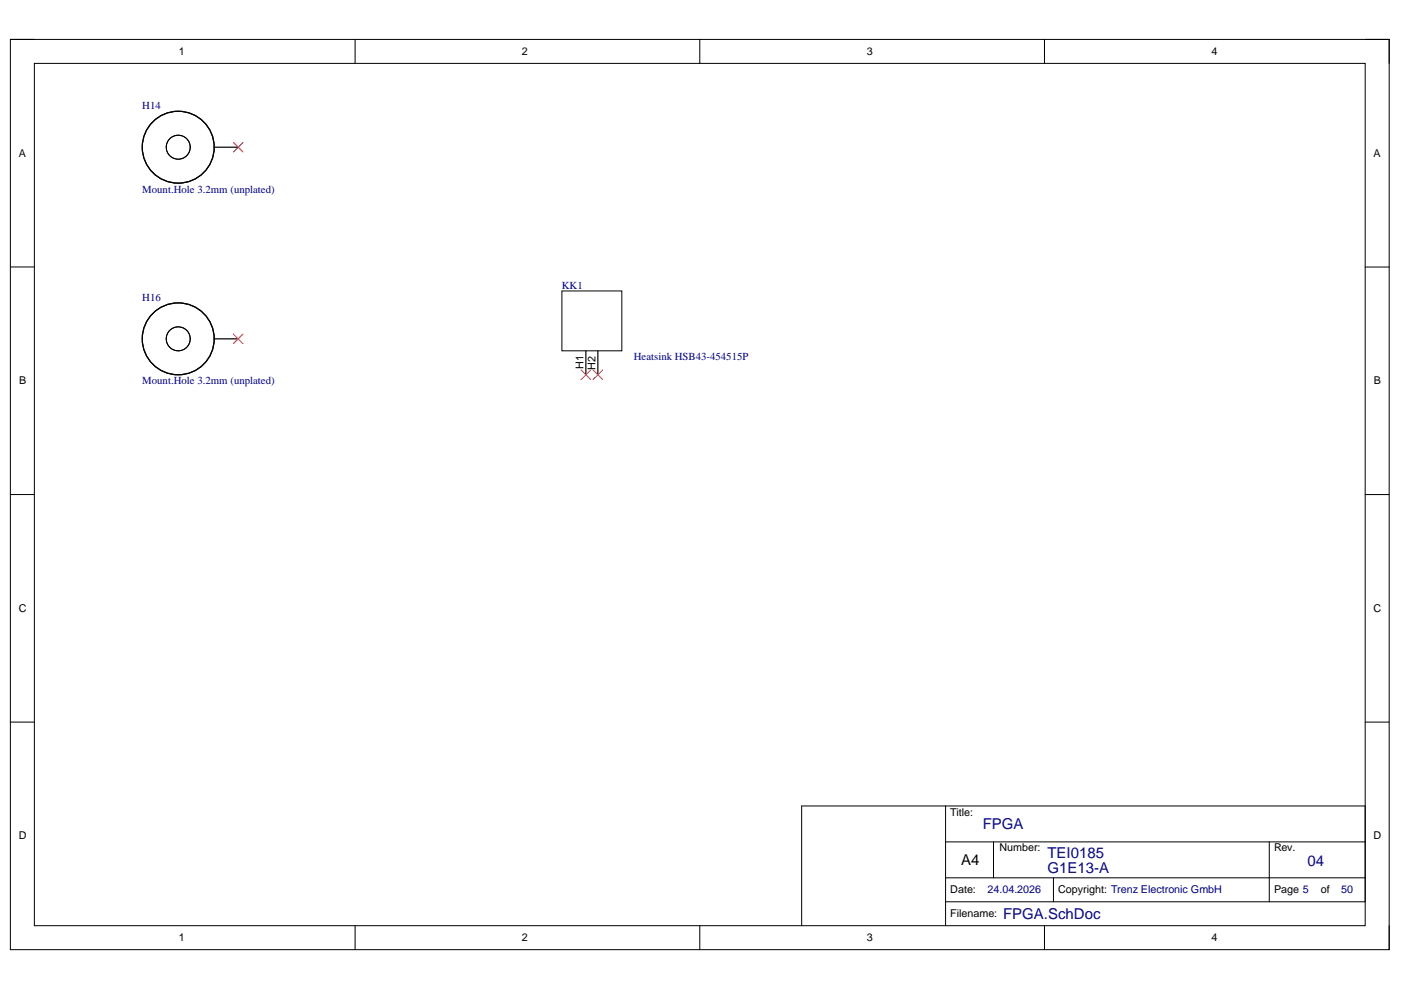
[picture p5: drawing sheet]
<svg xmlns="http://www.w3.org/2000/svg" width="297mm" height="210mm" viewBox="0 0 297 210" stroke-linecap="round" stroke-linejoin="round" font-family="sans-serif">
<defs><g id="words">
<g font-size="3.2" fill="#000080">
<text x="208.4" y="175.8">FPGA</text>
<text x="222.1" y="185.2">G1E13-A</text>
<text x="222.1" y="181.9">TEI0185</text>
<text x="277.2" y="183.6">04</text>
<text x="212.7" y="194.8">FPGA.SchDoc</text>
</g>
<text font-size="3.2" x="203.8" y="183.4">A4</text>
<g font-size="2.3">
<text x="37.9" y="11.7">1</text>
<text x="110.7" y="11.7">2</text>
<text x="183.8" y="11.7">3</text>
<text x="256.8" y="11.7">4</text>
<text x="4" y="33.3">A</text>
<text x="291.2" y="33.3">A</text>
<text x="4.1" y="81.5">B</text>
<text x="123.7" y="78.1" transform="rotate(-90 123.7 78.1)">H1</text>
<text x="126.3" y="78.4" transform="rotate(-90 126.3 78.4)">H2</text>
<text x="291.3" y="81.5">B</text>
<text x="4" y="129.7">C</text>
<text x="291.2" y="129.7">C</text>
<text x="201.5" y="172.9">Title:</text>
<text x="4" y="178">D</text>
<text x="291.2" y="178">D</text>
<text x="211.9" y="180.5">Number:</text>
<text x="270.1" y="180.5">Rev.</text>
<text x="201.5" y="189.4">Date:</text>
<text x="224.4" y="189.4">Copyright: Trenz Electronic GmbH</text>
<text x="270.1" y="189.4">Page 5</text>
<text x="280" y="189.4">of</text>
<text x="201.5" y="194.5">Filename:</text>
<text x="37.9" y="199.6">1</text>
<text x="110.7" y="199.6">2</text>
<text x="183.8" y="199.6">3</text>
<text x="256.8" y="199.6">4</text>
</g>
<g font-size="2.3" fill="#000080">
<text x="30.2" y="23.1">H14</text>
<text x="30.2" y="40.9">Mount.Hole 3.2mm (unplated)</text>
<text x="30.2" y="63.7">H16</text>
<text x="119.1" y="61.2">KK1</text>
<text x="134.4" y="76.4">Heatsink HSB43-454515P</text>
<text x="30.2" y="81.5">Mount.Hole 3.2mm (unplated)</text>
<text x="209.4" y="189.4">24.04.2026</text>
<text x="284.3" y="189.4">50</text>
</g>
</g></defs>
<path d="M2.2 8.4h292.3v193h-292.3z" fill="none" stroke="#000" stroke-width=".21"/>
<path d="M7.3 13.4h282.1v182.9h-282.1z" fill-rule="evenodd" fill="#fff"/>
<g fill="none" stroke="#000" stroke-width=".21">
<path d="M2.2 8.4h5.1M7.3 13.4h282.1v182.9h-282.1zM75.3 8.4v5M148.4 8.4v5M221.4 8.4v5M289.4 8.4h5.1v5M2.2 56.6h5.1M289.4 56.6h5.1M119.1 61.7h12.7v12.7h-12.7zM2.2 104.9h5.1M289.4 104.9h5.1M2.2 153.1h5.1"/>
<path d="M289.4 153.1h5.1M200.5 170.9v25.4M200.5 178.5h88.9M210.6 178.5v7.6M269.1 178.5v12.7M75.3 196.3v5.1M148.4 196.3v5.1M200.5 191.2h88.9v-20.3h-119.4v25.4M200.5 186.1h88.9M221.4 196.3v5.1M223.4 186.1v5.1M294.5 196.3v5.1"/>
<circle cx="37.8" cy="31.2" r="2.54"/>
<circle cx="37.8" cy="71.8" r="2.54"/>
</g>
<g fill="none" stroke="#000" stroke-width=".25">
<path d="M45.4 31.2h5.1M45.4 71.8h5.1M124.2 74.4v5.1M126.8 74.4v5.1"/>
<circle cx="37.8" cy="31.2" r="7.6"/>
<circle cx="37.8" cy="71.8" r="7.6"/>
</g>
<path d="M49.5 30.2l2 2M51.5 30.2l-2 2M49.5 70.8l2 2.1M51.5 70.8l-2 2.1M123.2 78.4l2 2.1M125.2 78.4l-2 2.1M125.7 78.4l2.1 2.1M127.8 78.4l-2.1 2.1" fill="none" stroke="#f00" stroke-width=".21"/>
<use href="#words"/>
</svg>
